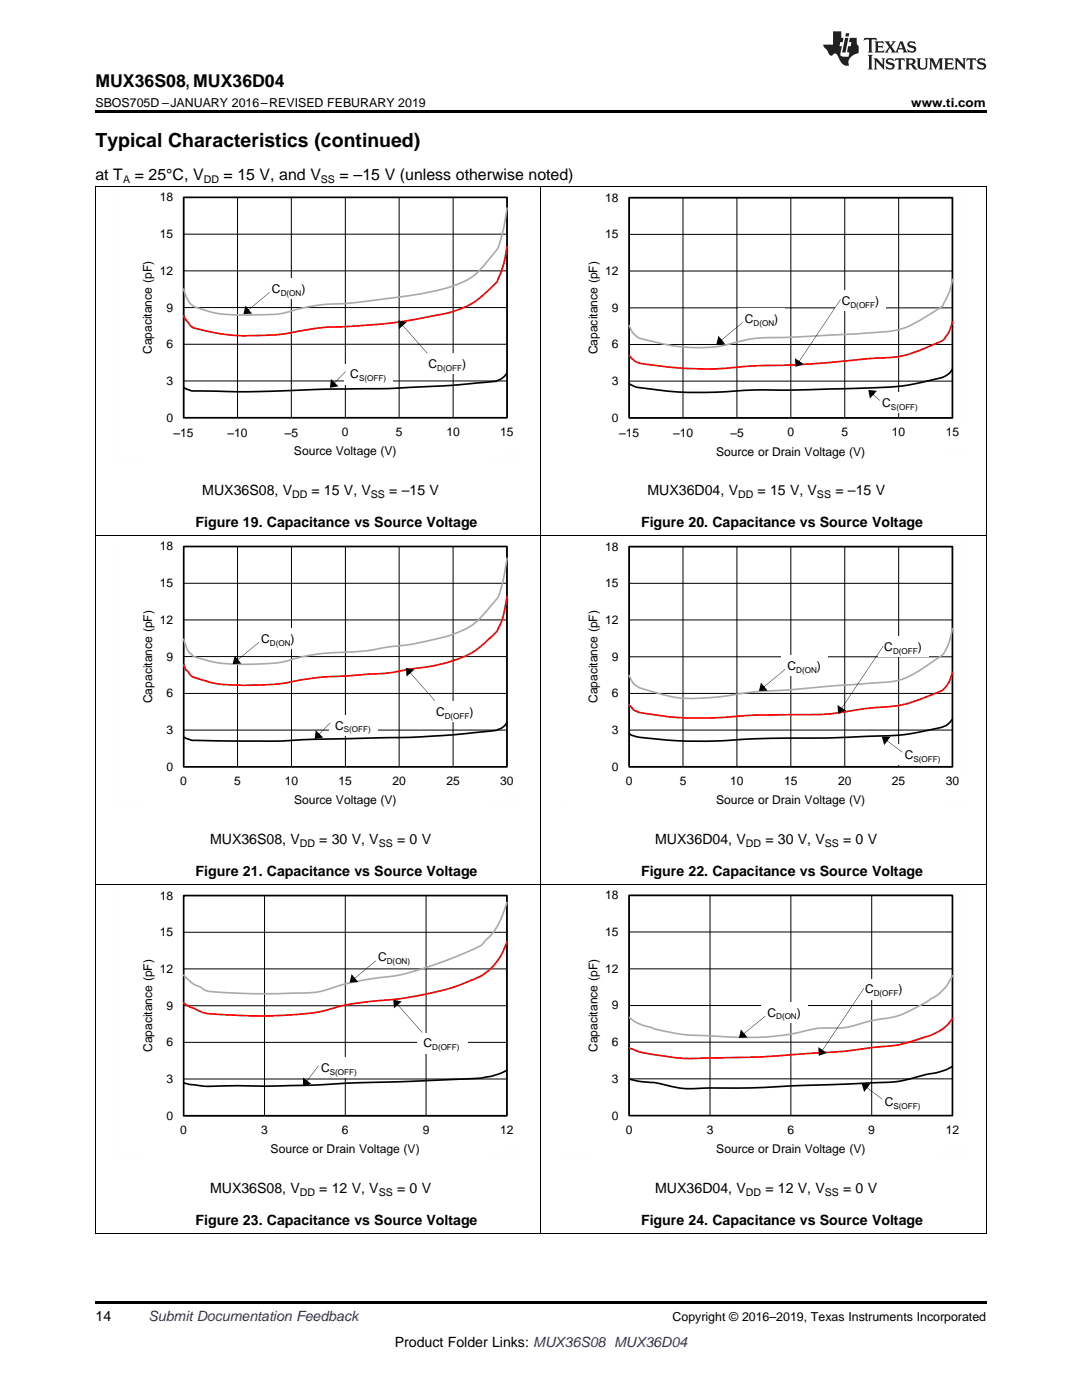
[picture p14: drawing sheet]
<svg xmlns="http://www.w3.org/2000/svg" width="216mm" height="279mm" viewBox="0 0 216 279" stroke-linecap="round" stroke-linejoin="round" font-family="sans-serif">
<defs><g id="words">
<text font-size="3.9" x="19" y="29.3">Typical Characteristics (continued)</text>
<text font-size="3.5" x="19" y="17.3">MUX36S08, MUX36D04</text>
<g font-size="3.2">
<text x="19" y="36">at T</text>
<text x="26.9" y="36">= 25°C, V</text>
<text x="44.6" y="36">= 15 V, and V</text>
<text x="67.8" y="36">= –15 V (unless otherwise noted)</text>
</g>
<g font-size="2.8">
<text x="40.4" y="98.8">MUX36S08, V</text>
<text x="62.2" y="98.8">= 15 V, V</text>
<text x="77.7" y="98.8">= –15 V</text>
<text x="129.2" y="98.8">MUX36D04, V</text>
<text x="151.2" y="98.8">= 15 V, V</text>
<text x="166.7" y="98.8">= –15 V</text>
<text x="39" y="105.1">Figure 19. Capacitance vs Source Voltage</text>
<text x="127.9" y="105.1">Figure 20. Capacitance vs Source Voltage</text>
<text x="41.9" y="168.4">MUX36S08, V</text>
<text x="63.7" y="168.4">= 30 V, V</text>
<text x="79.2" y="168.4">= 0 V</text>
<text x="130.7" y="168.4">MUX36D04, V</text>
<text x="152.7" y="168.4">= 30 V, V</text>
<text x="168.2" y="168.4">= 0 V</text>
<text x="39" y="174.8">Figure 21. Capacitance vs Source Voltage</text>
<text x="127.9" y="174.8">Figure 22. Capacitance vs Source Voltage</text>
<text x="41.9" y="238.1">MUX36S08, V</text>
<text x="63.7" y="238.1">= 12 V, V</text>
<text x="79.2" y="238.1">= 0 V</text>
<text x="130.7" y="238.1">MUX36D04, V</text>
<text x="152.7" y="238.1">= 12 V, V</text>
<text x="168.2" y="238.1">= 0 V</text>
<text x="39" y="244.4">Figure 23. Capacitance vs Source Voltage</text>
<text x="127.9" y="244.4">Figure 24. Capacitance vs Source Voltage</text>
<text x="19" y="263.6">14</text>
<text x="78.8" y="268.9">Product Folder Links: MUX36S08 MUX36D04</text>
</g>
<text font-size="2.8" fill="#0000c8" x="29.6" y="263.6">Submit Documentation Feedback</text>
<g font-size="2.5">
<text x="19" y="21.4">SBOS705D –JANUARY 2016–REVISED FEBURARY 2019</text>
<text x="181.8" y="21.4">www.ti.com</text>
<text x="134.2" y="263.6">Copyright © 2016–2019, Texas Instruments Incorporated</text>
</g>
<g font-size="2.4">
<text x="31.9" y="40.2">18</text>
<text x="120.8" y="40.2">18</text>
<text x="31.9" y="47.5">15</text>
<text x="120.8" y="47.6">15</text>
<text x="31.9" y="54.8">12</text>
<text x="54.3" y="58.4">C</text>
<text x="60.1" y="58.4">)</text>
<text x="120.8" y="54.9">12</text>
<text x="33.2" y="62.2">9</text>
<text x="122.1" y="62.2">9</text>
<text x="148.6" y="64.4">C</text>
<text x="154.5" y="64.4">)</text>
<text x="168" y="60.8">C</text>
<text x="174.6" y="60.8">)</text>
<text x="30.3" y="70.7" transform="rotate(-90 30.3 70.7)">Capacitance (pF)</text>
<text x="33.2" y="69.5">6</text>
<text x="119.2" y="70.7" transform="rotate(-90 119.2 70.7)">Capacitance (pF)</text>
<text x="122.1" y="69.5">6</text>
<text x="33.2" y="76.8">3</text>
<text x="69.9" y="75.5">C</text>
<text x="85.5" y="73.5">C</text>
<text x="92.2" y="73.5">)</text>
<text x="122.1" y="76.9">3</text>
<text x="176" y="81.3">C</text>
<text x="33.2" y="84.2">0</text>
<text x="34.6" y="87.1">±15</text>
<text x="45.4" y="87.1">±10</text>
<text x="56.8" y="87.1">±5</text>
<text x="68.2" y="87.1">0</text>
<text x="79" y="87.1">5</text>
<text x="89.1" y="87.1">10</text>
<text x="99.8" y="87.1">15</text>
<text x="122.1" y="84.2">0</text>
<text x="123.6" y="87.2">±15</text>
<text x="134.3" y="87.2">±10</text>
<text x="145.7" y="87.2">±5</text>
<text x="157.1" y="87.1">0</text>
<text x="167.9" y="87.1">5</text>
<text x="178" y="87.1">10</text>
<text x="188.7" y="87.1">15</text>
<text x="58.7" y="90.9">Source Voltage (V)</text>
<text x="142.9" y="90.9">Source or Drain Voltage (V)</text>
<text x="31.9" y="109.9">18</text>
<text x="120.8" y="109.9">18</text>
<text x="31.9" y="117.2">15</text>
<text x="120.8" y="117.2">15</text>
<text x="31.9" y="124.5">12</text>
<text x="120.8" y="124.5">12</text>
<text x="33.2" y="131.8">9</text>
<text x="52.1" y="128.3">C</text>
<text x="58" y="128.3">)</text>
<text x="122.1" y="131.9">9</text>
<text x="176.4" y="130">C</text>
<text x="183.1" y="130">)</text>
<text x="157.1" y="133.6">C</text>
<text x="163" y="133.6">)</text>
<text x="30.3" y="140.3" transform="rotate(-90 30.3 140.3)">Capacitance (pF)</text>
<text x="33.2" y="139.2">6</text>
<text x="87" y="142.8">C</text>
<text x="93.7" y="142.8">)</text>
<text x="119.2" y="140.3" transform="rotate(-90 119.2 140.3)">Capacitance (pF)</text>
<text x="122.1" y="139.2">6</text>
<text x="33.2" y="146.5">3</text>
<text x="66.8" y="145.6">C</text>
<text x="122.1" y="146.5">3</text>
<text x="33.2" y="153.8">0</text>
<text x="122.1" y="153.8">0</text>
<text x="180.5" y="151.5">C</text>
<text x="36" y="156.7">0</text>
<text x="46.7" y="156.7">5</text>
<text x="56.8" y="156.7">10</text>
<text x="58.7" y="160.5">Source Voltage (V)</text>
<text x="67.6" y="156.7">15</text>
<text x="78.3" y="156.7">20</text>
<text x="89.1" y="156.7">25</text>
<text x="99.8" y="156.7">30</text>
<text x="124.9" y="156.7">0</text>
<text x="135.6" y="156.7">5</text>
<text x="142.9" y="160.6">Source or Drain Voltage (V)</text>
<text x="145.7" y="156.7">10</text>
<text x="156.5" y="156.7">15</text>
<text x="167.2" y="156.7">20</text>
<text x="178" y="156.7">25</text>
<text x="188.7" y="156.7">30</text>
<text x="31.9" y="179.5">18</text>
<text x="120.8" y="179.5">18</text>
<text x="31.9" y="186.8">15</text>
<text x="75.4" y="191.8">C</text>
<text x="120.8" y="186.8">15</text>
<text x="31.9" y="194.2">12</text>
<text x="120.8" y="194.1">12</text>
<text x="33.2" y="201.5">9</text>
<text x="122.1" y="201.5">9</text>
<text x="153.1" y="202.9">C</text>
<text x="159" y="202.9">)</text>
<text x="172.6" y="198.3">C</text>
<text x="179.3" y="198.3">)</text>
<text x="30.3" y="210" transform="rotate(-90 30.3 210)">Capacitance (pF)</text>
<text x="33.2" y="208.8">6</text>
<text x="84.5" y="209">C</text>
<text x="119.2" y="209.9" transform="rotate(-90 119.2 209.9)">Capacitance (pF)</text>
<text x="122.1" y="208.8">6</text>
<text x="64.1" y="214">C</text>
<text x="33.2" y="216.1">3</text>
<text x="122.1" y="216.1">3</text>
<text x="176.5" y="220.7">C</text>
<text x="33.2" y="223.5">0</text>
<text x="36" y="226.4">0</text>
<text x="52.1" y="226.4">3</text>
<text x="68.2" y="226.4">6</text>
<text x="84.4" y="226.4">9</text>
<text x="99.8" y="226.4">12</text>
<text x="122.1" y="223.4">0</text>
<text x="124.9" y="226.3">0</text>
<text x="141" y="226.3">3</text>
<text x="157.1" y="226.3">6</text>
<text x="173.3" y="226.3">9</text>
<text x="188.7" y="226.3">12</text>
<text x="54" y="230.2">Source or Drain Voltage (V)</text>
<text x="142.9" y="230.2">Source or Drain Voltage (V)</text>
</g>
<g font-size="2.1">
<text x="24.6" y="36.6">A</text>
<text x="40.6" y="36.6">DD</text>
<text x="64" y="36.6">SS</text>
<text x="58.3" y="99.3">DD</text>
<text x="74" y="99.3">SS</text>
<text x="147.3" y="99.3">DD</text>
<text x="163" y="99.3">SS</text>
<text x="59.8" y="169">DD</text>
<text x="75.6" y="169">SS</text>
<text x="148.8" y="169">DD</text>
<text x="164.6" y="169">SS</text>
<text x="59.8" y="238.6">DD</text>
<text x="75.6" y="238.6">SS</text>
<text x="148.8" y="238.6">DD</text>
<text x="164.6" y="238.6">SS</text>
</g>
<g font-size="1.6">
<text x="56" y="59">D(ON</text>
<text x="150.4" y="65">D(ON</text>
<text x="169.7" y="61.4">D(OFF</text>
<text x="71.6" y="76.1">S(OFF)</text>
<text x="87.2" y="74.1">D(OFF</text>
<text x="177.8" y="81.9">S(OFF)</text>
<text x="53.9" y="128.8">D(ON</text>
<text x="178.2" y="130.6">D(OFF</text>
<text x="158.9" y="134.2">D(ON</text>
<text x="88.7" y="143.4">D(OFF</text>
<text x="68.6" y="146.2">S(OFF)</text>
<text x="182.3" y="152.1">S(OFF)</text>
<text x="77.2" y="192.4">D(ON)</text>
<text x="154.9" y="203.5">D(ON</text>
<text x="174.4" y="198.8">D(OFF</text>
<text x="86.2" y="209.6">D(OFF)</text>
<text x="65.8" y="214.6">S(OFF)</text>
<text x="178.3" y="221.3">S(OFF)</text>
</g>
</g></defs>
<path d="M19 259.7h177.8v.5h-177.8z" fill="#000"/>
<g fill="none" stroke="#000" stroke-width=".2">
<path d="M19.1 176.5v69.7M36.6 178.7h64.5v44h-64.5zM52.8 178.7v44M68.9 178.7v44M85 178.7v44M107.9 176.5v69.7M196.8 176.5v69.7M36.6 193.4h64.5M36.6 186.1h64.5M36.6 215.3h64.5M36.6 208h64.5M36.6 200.7h64.5"/>
<path d="M19 246.1h177.8"/>
</g>
<path d="M36.6 178.7h64.6v44h-64.6zM101.2 213.6a15.9 15.9 0 0 1-8.3 1.7l-23.2 .8-6.9 .5-9.3 .2-8.6-.1a24.3 24.3 0 0 1-8.3-.6" fill="none" stroke="#000" stroke-width=".33"/>
<path d="M101.2 188a11.6 11.6 0 0 1-7.8 7.9 64 64 0 0 1-19.1 3.9l-6.1 .9a46.6 46.6 0 0 1-14.7 2h-3.8a52.8 52.8 0 0 1-9.3-.7l-2.7-1.1-1.1-.7" fill="none" stroke="#f00" stroke-width=".33"/>
<path d="M101.2 180.1a14.9 14.9 0 0 1-4.1 7.3 5 5 0 0 1-3 2.2 74.8 74.8 0 0 1-16 5.3 55.4 55.4 0 0 0-13.9 2.9 35.1 35.1 0 0 1-6.8 .4 117.3 117.3 0 0 1-16.1-.4l-1.4-.9a7 7 0 0 1-3.3-2.3" fill="none" stroke="#aaa" stroke-width=".33"/>
<path d="M22.9 177.7v53.2M35.3 177.7h68.8M104.1 177.7v46.2M22.9 230.8h6.3M97.8 230.8h6.3" fill="none" stroke="#fefefe" stroke-width=".2" stroke-dasharray=".4 .1" stroke-linecap="butt"/>
<path d="M83.2 206.1h10.2v4.1h-10.2z" fill-rule="evenodd" fill="#fff"/>
<path d="M79.1 200.3l5.2 5.8zM78.5 199.5l1.7 .4-1.6 1.3z" fill="#000"/>
<path d="M74.2 188.9h9.3v4.1h-9.3z" fill-rule="evenodd" fill="#fff"/>
<path d="M70.5 195.4l4.5-3.6zM70.2 194.4l1.3 1.6-1.7 .1z" fill="#000"/>
<path d="M62.8 211.1h9.8v4.1h-9.8z" fill-rule="evenodd" fill="#fff"/>
<path d="M63.5 212.6l-2.4 3.4zM60.5 215l1.6 1.3-1.7 .5z" fill="#000"/>
<path d="M125.5 178.7h64.6v43.9h-64.6zM141.7 178.7v43.9M157.8 178.7v43.9M173.9 178.7v43.9M125.5 193.4h64.6M125.5 186h64.6M125.5 215.3h64.6M125.5 208h64.6M125.5 200.7h64.6" fill="none" stroke="#000" stroke-width=".2"/>
<path d="M125.5 178.7h64.5v43.9h-64.5zM190 212.8a13.2 13.2 0 0 1-5.3 1.7l-1.1 .2a26.6 26.6 0 0 1-9.7 1.4l-22.2 1h-10.8a23.4 23.4 0 0 1-10-1l-3.2-.3-2.2-.5" fill="none" stroke="#000" stroke-width=".33"/>
<path d="M190 203.3a10.6 10.6 0 0 1-6.4 4 28.5 28.5 0 0 1-9.7 1.8 213.1 213.1 0 0 1-17.6 1.5l-4.6 .3-9.3 .2a56.5 56.5 0 0 1-14.2-1l-2.7-1" fill="none" stroke="#f00" stroke-width=".33"/>
<path d="M190 194.7a9.9 9.9 0 0 1-4.6 4.9 22.2 22.2 0 0 1-10.8 4l-2 .4a17.6 17.6 0 0 1-7.9 1.2 36.8 36.8 0 0 0-6.9 1.2 70 70 0 0 1-16.9 .3 38.3 38.3 0 0 1-11.9-1.9l-2.1-.8-1.4-1" fill="none" stroke="#aaa" stroke-width=".33"/>
<path d="M111.8 177.6v53.2M124.2 177.6h68.8M193 177.6v46.2M111.8 230.8h6.3M186.7 230.8h6.3" fill="none" stroke="#fefefe" stroke-width=".2" stroke-dasharray=".4 .1" stroke-linecap="butt"/>
<path d="M171.3 195.3h10.2v4.1h-10.2z" fill-rule="evenodd" fill="#fff"/>
<path d="M172.3 197.2l-8.3 12.7zM163.3 209l1.7 1.1-1.6 .6z" fill="#000"/>
<path d="M151.9 199.9h9.3v4.1h-9.3z" fill-rule="evenodd" fill="#fff"/>
<path d="M148.2 206.4l4.4-3.6zM147.8 205.5l1.4 1.6h-1.8z" fill="#000"/>
<path d="M175.3 217.8h9.7v4.1h-9.7z" fill-rule="evenodd" fill="#fff"/>
<path d="M172.8 216.9l3.2 2.5zM172 216.3h1.7l-1.3 1.6z" fill="#000"/>
<g fill="none" stroke="#000" stroke-width=".2">
<path d="M19.1 106.9v69.6M36.6 109.1h64.6v43.9h-64.6zM36.6 116.4h64.6M47.4 109.1v43.9M58.2 109.1v43.9M68.9 109.1v43.9M79.6 109.1v43.9M90.4 109.1v43.9M107.9 106.9v69.6M196.8 106.9v69.6M36.6 138.4h64.6M36.6 131h64.6"/>
<path d="M36.6 123.7h64.6M36.6 145.7h64.6M19 176.5h177.8"/>
</g>
<path d="M36.7 109.1h64.5v43.9h-64.5zM101.2 144.2a3.5 3.5 0 0 1-3.1 1.7l-7.7 .7-8.6 .6-19.7 .4-6.7 .3-15.7-.1a4.8 4.8 0 0 1-2.5-.4l-.6-.3" fill="none" stroke="#000" stroke-width=".33"/>
<path d="M101.2 119a16.4 16.4 0 0 1-2.2 7.1l-.3 .4a19.5 19.5 0 0 1-12 6.3l-4.3 .6a46.9 46.9 0 0 1-10.4 1.3l-1.9 .1a67.1 67.1 0 0 0-14.1 1.6 57.8 57.8 0 0 1-13.6-.1l-2-.6a4.1 4.1 0 0 1-2.5-1l-.3-.5a2.51 2.51 0 0 1-1-1.5" fill="none" stroke="#f00" stroke-width=".33"/>
<path d="M101.2 111.4a27 27 0 0 1-2 8l-.5 .7a19.1 19.1 0 0 1-5.8 5.5 48.1 48.1 0 0 1-11.7 3.1l-3.1 .3a71.5 71.5 0 0 1-13.5 1.4l-4.3 .7a33.8 33.8 0 0 1-12.3 1.5 24.1 24.1 0 0 1-9.4-1.6l-.4-.4a5 5 0 0 1-1.6-3" fill="none" stroke="#aaa" stroke-width=".33"/>
<path d="M22.9 108v53.2M35.3 108h68.8M104.1 108v46.2M22.9 161.1h6.3M97.8 161.1h6.3" fill="none" stroke="#fefefe" stroke-width=".2" stroke-dasharray=".4 .1" stroke-linecap="butt"/>
<path d="M85.7 139.9h10.2v4.1h-10.2z" fill-rule="evenodd" fill="#fff"/>
<path d="M81.6 134.1l5.2 5.7zM81 133.3l1.7 .3-1.6 1.4z" fill="#000"/>
<path d="M50.9 125.3h9.3v4.1h-9.3z" fill-rule="evenodd" fill="#fff"/>
<path d="M47.2 131.8l4.5-3.6zM46.8 130.8l1.4 1.6-1.8 .1z" fill="#000"/>
<path d="M65.6 142.7h9.7v4.1h-9.7z" fill-rule="evenodd" fill="#fff"/>
<path d="M65.9 144.2l-2.4 2.5zM63 145.7l1.5 1.5-1.7 .3z" fill="#000"/>
<path d="M125.5 109.1h64.5v44h-64.5zM125.5 116.4h64.5M136.3 109.1v44M147 109.1v44M157.8 109.1v44M168.6 109.1v44M179.3 109.1v44M125.5 138.4h64.5M125.5 131.1h64.5M125.5 123.7h64.5M125.5 145.7h64.5" fill="none" stroke="#000" stroke-width=".2"/>
<path d="M125.5 109.1h64.6v43.9h-64.6zM190.1 143.5l-1.3 1.3a50.4 50.4 0 0 1-16 2.2l-7.5 .3-15 .1a90.4 90.4 0 0 1-23.8-.5l-.5-.2-.5-.3" fill="none" stroke="#000" stroke-width=".33"/>
<path d="M190.1 134.2a5.9 5.9 0 0 1-2.2 3.7l-1.2 .4a28.6 28.6 0 0 1-13 3l-.9 .1a63.5 63.5 0 0 1-15.8 1.2 155.1 155.1 0 0 0-15.1 .7 56.1 56.1 0 0 1-14.8-1.3 2.3 2.3 0 0 1-1.4-1.2l-.2-.1" fill="none" stroke="#f00" stroke-width=".33"/>
<path d="M190.1 125.5a10.3 10.3 0 0 1-2.2 5.3l-.5 .4a40.4 40.4 0 0 1-7 4.2 36.8 36.8 0 0 1-8.4 1.1l-12.5 1a113 113 0 0 0-14.2 1.3l-2.6 .3a28.5 28.5 0 0 1-15.6-2.2h-.1a3.5 3.5 0 0 1-1.5-2.1" fill="none" stroke="#aaa" stroke-width=".33"/>
<path d="M111.8 108v53.2M124.2 108h68.8M193 108v46.2M111.8 161.2h6.3M186.7 161.2h6.3" fill="none" stroke="#fefefe" stroke-width=".2" stroke-dasharray=".4 .1" stroke-linecap="butt"/>
<path d="M175.2 127.1h10.1v4.1h-10.1z" fill-rule="evenodd" fill="#fff"/>
<path d="M176.2 128.9l-8.4 12.7zM167.1 140.7l1.8 1.2-1.7 .5z" fill="#000"/>
<path d="M155.9 130.7h9.3v4.1h-9.3z" fill-rule="evenodd" fill="#fff"/>
<path d="M152.2 137.2l4.5-3.6zM151.8 136.2l1.4 1.6-1.8 .1z" fill="#000"/>
<path d="M179.3 148.6h9.7v4.1h-9.7z" fill-rule="evenodd" fill="#fff"/>
<path d="M176.8 147.6l3.2 2.6zM176 147h1.7l-1.3 1.7z" fill="#000"/>
<g fill="none" stroke="#000" stroke-width=".2">
<path d="M19.1 37.3v69.6M36.7 39.4h64.5v44h-64.5zM47.4 39.4v44M58.1 39.4v44M68.9 39.4v44M79.6 39.4v44M90.4 39.4v44M107.9 37.3v69.6M196.8 37.3v69.6M36.7 54.1h64.5M36.7 46.7h64.5M36.7 76h64.5"/>
<path d="M36.7 68.7h64.5M36.7 61.4h64.5M19 106.8h177.8"/>
</g>
<path d="M36.6 39.4h64.6v44h-64.6zM101.2 74.5a3.7 3.7 0 0 1-3.1 1.7l-8.3 .7-12.3 .7-12.3 .1-16 .5-9.5-.2a4.3 4.3 0 0 1-2.5-.4l-.6-.3" fill="none" stroke="#000" stroke-width=".33"/>
<path d="M101.2 49.2a20.1 20.1 0 0 1-2.2 7.2l-.3 .4a18 18 0 0 1-12 6.2l-1.2 .2a122 122 0 0 1-21.5 2.2l-1.2 .2a61.8 61.8 0 0 1-10.5 1.3 35.7 35.7 0 0 1-14.1-1.7l-1.1-1.4-.5-.7" fill="none" stroke="#f00" stroke-width=".33"/>
<path d="M101.2 41.5a32 32 0 0 1-2 8.2l-.5 .7a18.4 18.4 0 0 1-5.8 5.7 46.2 46.2 0 0 1-12.9 3.1l-4.3 .6a98.4 98.4 0 0 1-11.7 1l-3.7 .7a24.3 24.3 0 0 1-9.8 1.4 26.7 26.7 0 0 1-11.7-1.7 5.1 5.1 0 0 1-2.2-3.5" fill="none" stroke="#aaa" stroke-width=".33"/>
<path d="M22.9 38.3v53.2M35.4 38.3h68.7M104.1 38.3v46.2M22.9 91.5h6.3M97.8 91.5h6.3" fill="none" stroke="#fefefe" stroke-width=".2" stroke-dasharray=".4 .1" stroke-linecap="butt"/>
<path d="M84.2 70.5h10.1v4.1h-10.1z" fill-rule="evenodd" fill="#fff"/>
<path d="M80.1 64.8l5.1 5.7zM79.5 63.9l1.7 .4-1.6 1.4z" fill="#000"/>
<path d="M53 55.5h9.3v4.1h-9.3z" fill-rule="evenodd" fill="#fff"/>
<path d="M49.3 62l4.5-3.6zM49 61l1.3 1.6-1.7 .1z" fill="#000"/>
<path d="M68.6 72.6h9.8v4.1h-9.8z" fill-rule="evenodd" fill="#fff"/>
<path d="M68.9 74.1l-2.4 2.5zM66 75.7l1.5 1.4-1.7 .3z" fill="#000"/>
<path d="M125.5 39.5h64.5v43.9h-64.5zM136.3 39.5v43.9M147 39.5v43.9M157.8 39.5v43.9M168.6 39.5v43.9M179.3 39.5v43.9M125.5 54.1h64.5M125.5 46.8h64.5M125.5 76.1h64.5M125.5 68.8h64.5M125.5 61.4h64.5" fill="none" stroke="#000" stroke-width=".2"/>
<path d="M125.5 39.4h64.6v44h-64.6zM190.1 73.7l-.6 .7-.7 .6a39.5 39.5 0 0 1-10.1 2.2l-20.1 .6a148.8 148.8 0 0 0-16.7 .5 68.5 68.5 0 0 1-15.4-1.2l-1-.5" fill="none" stroke="#000" stroke-width=".33"/>
<path d="M190.1 64.2a6.4 6.4 0 0 1-2.2 3.9l-1.2 .5a25.8 25.8 0 0 1-9.7 2.8l-4.2 .2-6.6 .7a208.3 208.3 0 0 1-16.8 .8 71 71 0 0 1-22.1-.7l-.6-.3-1.2-1.2" fill="none" stroke="#f00" stroke-width=".33"/>
<path d="M190.1 55.8a14.3 14.3 0 0 1-2.2 5.4l-.5 .3a34.8 34.8 0 0 1-7.9 4.2l-2.5 .5-5.8 .4-15.9 .8a27.6 27.6 0 0 0-10 1.3 34.4 34.4 0 0 1-18-1.4l-.9-.7-.9-1.6" fill="none" stroke="#aaa" stroke-width=".33"/>
<path d="M111.8 38.4v53.2M124.2 38.4h68.8M193 38.4v46.2M111.8 91.5h6.3M186.7 91.5h6.3" fill="none" stroke="#fefefe" stroke-width=".2" stroke-dasharray=".4 .1" stroke-linecap="butt"/>
<path d="M166.7 57.9h10.1v4.1h-10.1z" fill-rule="evenodd" fill="#fff"/>
<path d="M167.7 59.7l-8.4 12.7zM158.6 71.5l1.8 1.2-1.7 .5z" fill="#000"/>
<path d="M147.4 61.5h9.3v4.1h-9.3z" fill-rule="evenodd" fill="#fff"/>
<path d="M143.7 68l4.5-3.6zM143.4 67l1.3 1.6-1.8 .1z" fill="#000"/>
<path d="M174.8 78.4h9.7v4h-9.7z" fill-rule="evenodd" fill="#fff"/>
<g fill="#000">
<path d="M19 22h177.8v.5h-177.8z"/>
<path d="M174.1 78.5l1.4 1.5zM173.3 77.8l1.7 .2-1.4 1.5z"/>
</g>
<path d="M19 37.2h177.8" fill="none" stroke="#000" stroke-width=".2"/>
<g fill="#231f20">
<path d="M172.5 7.6l-.1 .5 .4-.2h.6v.1v2.1l-.2 .4h.9l-.2-.4v-2.1l.1-.1h.5l.5 .2-.2-.5zM174.5 8.3l.2 .3v1.5l-.2 .4h1.8l.2-.6a1.04 1.04 0 0 1-1.3 .2v-.7h.6l.3 .2v-.6l-.3 .2h-.6v-.6l.8-.1 .4 .3-.2-.5zM176.5 8.3l.9 1.1-.9 1.1h.8l-.2-.2 .4-.7 .5 .7-.2 .2h1.5l-.2-.2 .2-.4h.9l.1 .4-.2 .2h1l-.3-.3-.7-1.9h-.5l-.9 2-.8-1 .9-1h-.8l.1 .3-.4 .5-.3-.6 .1-.2zM179.7 8.6l.4 1h-.7zM181.3 8.4a.63 .63 0 0 0-.2 .7 .63 .63 0 0 0 .6 .4l.6 .2 .1 .2a.75 .75 0 0 1-.7 .4 .75 .75 0 0 1-.6-.5l.1 .7 .1-.1a1.11 1.11 0 0 0 1.5-.6 1.13 1.13 0 0 0-1.2-.8l-.1-.4a1.04 1.04 0 0 1 1.2 .2l-.2-.5-.2 .1-.4-.2zM173.2 10.9l.2 .4v2.2l-.2 .4h1l-.3-.4v-2.2l.3-.4zM174.3 11.6l.3 .4v1.5l-.3 .4h.8l-.2-.4v-1.3l1.5 1.7v-1.9l.2-.4h-.7l.2 .4v.9l-1.1-1.3zM177 11.8a.62 .62 0 0 0-.2 .7 .62 .62 0 0 0 .6 .4l.6 .1 .1 .3a.76 .76 0 0 1-.7 .3 .76 .76 0 0 1-.7-.4l.2 .7 .1-.1a1.11 1.11 0 0 0 1.5-.6 1.13 1.13 0 0 0-1.2-.8l-.1-.4a1.04 1.04 0 0 1 1.2 .2l-.2-.6-.2 .1-.5-.1zM178.7 11.6l-.2 .6a.61 .61 0 0 1 .8-.3v1.6l-.2 .4h.9l-.2-.4v-1.6a.63 .63 0 0 1 .7 .3l-.1-.6zM180.6 11.6l.3 .4v1.5l-.3 .4h1l-.2-.2-.1-.8 .6 .2a.76 .76 0 0 0 1.2 .7l-1-1a.58 .58 0 0 0 .6-.5 .58 .58 0 0 0-.5-.6zM181.4 11.9h.1a.45 .45 0 0 1 .5 .1 .45 .45 0 0 1 .1 .5l-.8 .2zM182.9 11.6l.2 .2a2.17 2.17 0 0 0 .3 1.9 .99 .99 0 0 0 1.6-.6v-1.1l.2-.4h-.7l.2 .2a1.92 1.92 0 0 1-.2 1.8 .6 .6 0 0 1-.9-.5v-1.1l.2-.4zM185.4 11.6l.2 .4v1.5l-.2 .4h.7l-.2-.4v-1.4l.8 1.8 .8-1.8v1.4l-.2 .4h.9l-.2-.4v-1.5l.2-.4h-.8l-.6 1.5-.6-1.5zM188.4 11.6l.2 .4v1.5l-.2 .4h1.8l.1-.6a1.04 1.04 0 0 1-1.2 .1v-.6h.5l.4 .2v-.6l-.4 .2h-.5v-.7h.8l.3 .3-.1-.6zM190.5 11.6l.2 .4v1.5l-.2 .4h.7l-.2-.4v-1.3l1.5 1.7v-1.9l.2-.4h-.7l.2 .4v.9l-1.1-1.3zM192.9 11.6l-.1 .6a.61 .61 0 0 1 .7-.3l.1 1.6-.3 .4h1l-.3-.4 .1-1.6a.63 .63 0 0 1 .7 .3l-.1-.6zM195.2 11.8a.62 .62 0 0 0-.2 .7 .62 .62 0 0 0 .6 .4l.6 .1 .1 .3a.76 .76 0 0 1-.7 .3 .76 .76 0 0 1-.6-.4l.1 .7 .1-.1a1.11 1.11 0 0 0 1.6-.6 1.13 1.13 0 0 0-1.3-.8l-.1-.4a1.04 1.04 0 0 1 1.2 .2l-.1-.6-.2 .1-.5-.1z"/>
<path d="M166.2 6.3v2.6h-1.9v.4l.8 .9a.91 .91 0 0 0 1 .8 .56 .56 0 0 1 .5-.3 .56 .56 0 0 1 .5 .3l.4 .8a1.53 1.53 0 0 0 1.9 1.2 1.54 1.54 0 0 1 1-2.1l.9-.3v-1.4a1.52 1.52 0 0 1-.4-1.6h-1.3l-.2 .8h.5l-.2 .8h-.5l-.1 1v.2l.4 .1-.2 .8a1.93 1.93 0 0 1-1.6-.3l.3-1.8h-.5l.2-.8h.4l.2-.8h-.4v-1.3zM168.6 7.6l-.6 2.9h.7l.6-2.9zM168.8 6.6l-.1 .7h.6l.2-.7z"/>
</g>
<use href="#words"/>
</svg>
